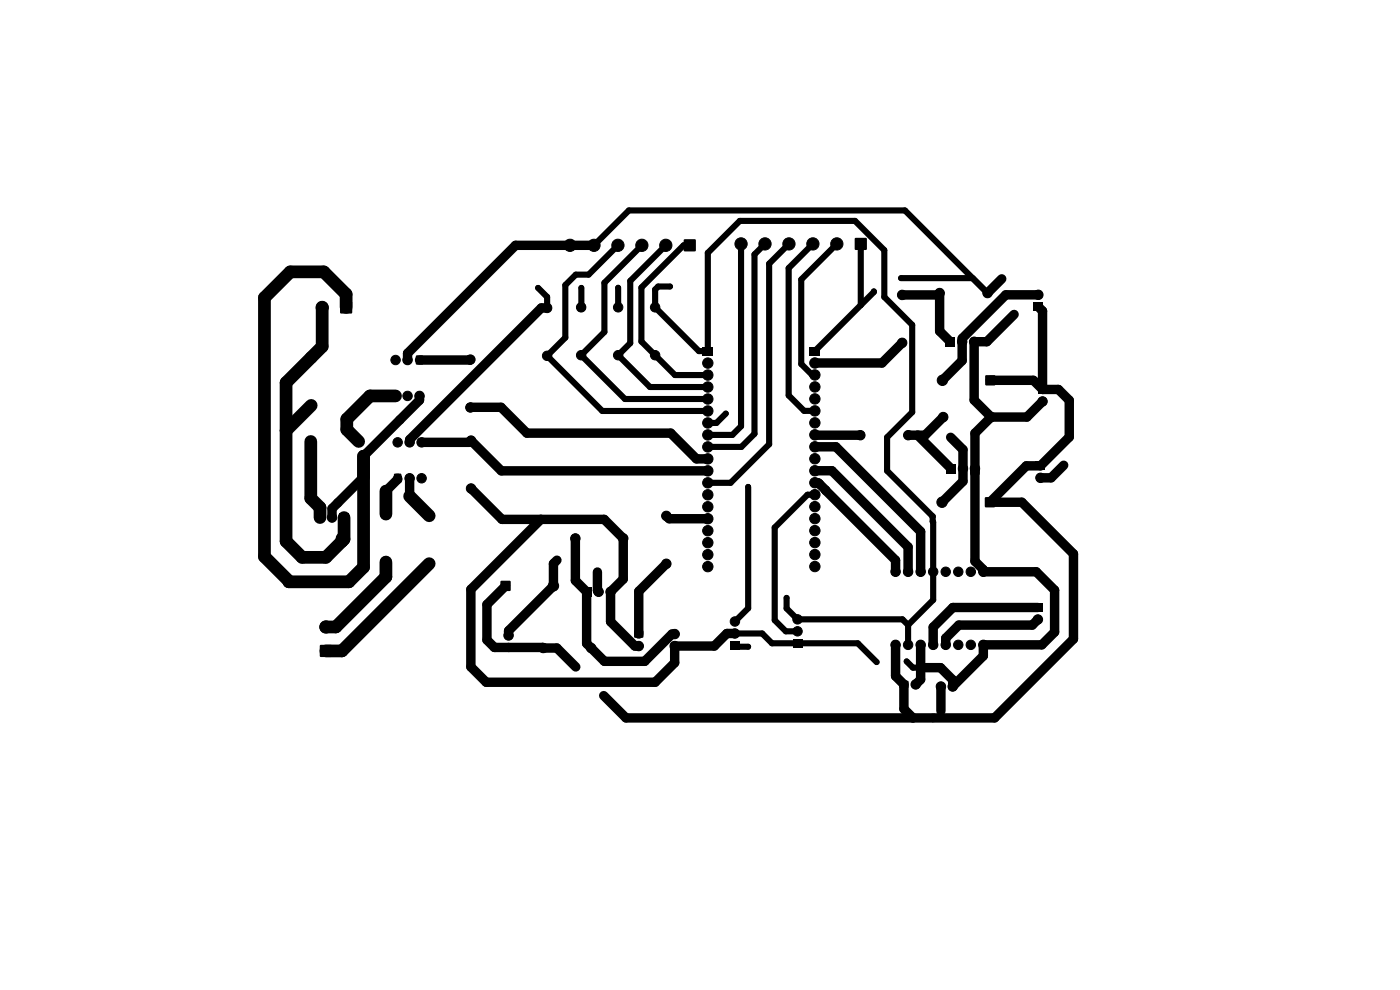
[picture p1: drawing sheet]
<svg xmlns="http://www.w3.org/2000/svg" width="297mm" height="210mm" viewBox="0 0 297 210" stroke-linecap="round" stroke-linejoin="round" font-family="sans-serif">
<g fill="#000" stroke="#000" stroke-width=".21">
<circle cx="120.9" cy="52" r="1.3"/>
<circle cx="126" cy="52" r="1.3"/>
<circle cx="131.1" cy="52" r="1.3"/>
<circle cx="136.2" cy="52" r="1.3"/>
<circle cx="141.2" cy="52" r="1.3"/>
<circle cx="157.2" cy="51.7" r="1.3"/>
<circle cx="162.3" cy="51.7" r="1.3"/>
<circle cx="167.4" cy="51.7" r="1.3"/>
<circle cx="172.4" cy="51.7" r="1.3"/>
<circle cx="177.5" cy="51.7" r="1.3"/>
<circle cx="191.2" cy="59" r=".5"/>
<circle cx="212.5" cy="59.2" r=".5"/>
<circle cx="66" cy="75.8" r="1"/>
<circle cx="68.3" cy="65.2" r="1.3"/>
<circle cx="83.9" cy="76.4" r="1"/>
<circle cx="86.5" cy="76.4" r="1"/>
<circle cx="99.8" cy="76.3" r="1"/>
<circle cx="114.1" cy="61.1" r=".5"/>
<circle cx="116.1" cy="65.3" r="1"/>
<circle cx="116.1" cy="75.5" r="1"/>
<circle cx="123.3" cy="65.2" r="1"/>
<circle cx="123.3" cy="75.3" r="1"/>
<circle cx="123.3" cy="61.1" r=".5"/>
<circle cx="131.1" cy="75.3" r="1"/>
<circle cx="131.1" cy="65.2" r="1"/>
<circle cx="131.1" cy="61" r=".5"/>
<circle cx="139" cy="65.2" r="1"/>
<circle cx="139" cy="75.3" r="1"/>
<circle cx="142.1" cy="60.8" r=".5"/>
<circle cx="150.2" cy="79.6" r="1.1"/>
<circle cx="150.2" cy="77" r="1.1"/>
<circle cx="172.9" cy="79.5" r="1.1"/>
<circle cx="172.9" cy="77" r="1.1"/>
<circle cx="185.4" cy="61.8" r=".5"/>
<circle cx="191.4" cy="72.7" r="1"/>
<circle cx="191.4" cy="62.6" r="1"/>
<circle cx="199.3" cy="62.2" r="1"/>
<circle cx="204.1" cy="72.5" r="1"/>
<circle cx="206.7" cy="72.5" r="1"/>
<circle cx="209.5" cy="62.2" r="1"/>
<circle cx="215.1" cy="66.7" r=".5"/>
<circle cx="220.3" cy="62.5" r="1"/>
<circle cx="65.9" cy="93.6" r="1"/>
<circle cx="66" cy="86" r="1"/>
<circle cx="76.1" cy="93.6" r="1"/>
<circle cx="83.9" cy="84" r="1"/>
<circle cx="84.4" cy="93.8" r="1"/>
<circle cx="86.5" cy="84" r="1"/>
<circle cx="86.9" cy="93.8" r="1"/>
<circle cx="89" cy="84" r="1"/>
<circle cx="89.4" cy="93.8" r="1"/>
<circle cx="99.8" cy="86.4" r="1"/>
<circle cx="99.9" cy="93.5" r="1"/>
<circle cx="150.2" cy="82.1" r="1.1"/>
<circle cx="150.2" cy="84.6" r="1.1"/>
<circle cx="150.2" cy="97.3" r="1.1"/>
<circle cx="150.2" cy="99.9" r="1.1"/>
<circle cx="150.2" cy="92.3" r="1.1"/>
<circle cx="150.2" cy="89.7" r="1.1"/>
<circle cx="150.2" cy="87.2" r="1.1"/>
<circle cx="150.2" cy="94.8" r="1.1"/>
<circle cx="154" cy="87.7" r=".5"/>
<circle cx="172.9" cy="84.6" r="1.1"/>
<circle cx="172.9" cy="97.3" r="1.1"/>
<circle cx="172.9" cy="94.8" r="1.1"/>
<circle cx="172.9" cy="92.2" r="1.1"/>
<circle cx="172.9" cy="82.1" r="1.1"/>
<circle cx="172.9" cy="89.7" r="1.1"/>
<circle cx="172.9" cy="87.2" r="1.1"/>
<circle cx="172.9" cy="99.9" r="1.1"/>
<circle cx="182.5" cy="92.3" r="1"/>
<circle cx="192.7" cy="92.3" r="1"/>
<circle cx="199.9" cy="80.7" r="1.1"/>
<circle cx="200.1" cy="88.5" r="1"/>
<circle cx="201.7" cy="92.8" r=".5"/>
<circle cx="204.3" cy="99.4" r="1"/>
<circle cx="206.8" cy="99.4" r="1"/>
<circle cx="210.3" cy="88.5" r="1"/>
<circle cx="221.2" cy="85.2" r="1"/>
<circle cx="225.7" cy="98.7" r=".5"/>
<circle cx="67.9" cy="109.8" r="1"/>
<circle cx="70.4" cy="109.8" r="1"/>
<circle cx="81.9" cy="109.1" r="1"/>
<circle cx="81.9" cy="119.2" r="1"/>
<circle cx="86.9" cy="101.5" r="1"/>
<circle cx="89.4" cy="101.5" r="1"/>
<circle cx="91.1" cy="119.6" r="1"/>
<circle cx="91.1" cy="109.4" r="1"/>
<circle cx="99.9" cy="103.6" r="1"/>
<circle cx="118.1" cy="118.8" r=".5"/>
<circle cx="122.1" cy="114.2" r="1"/>
<circle cx="132.2" cy="114.2" r="1"/>
<circle cx="141.4" cy="119.6" r="1"/>
<circle cx="141.4" cy="109.4" r="1"/>
<circle cx="150.2" cy="115.1" r="1.1"/>
<circle cx="150.2" cy="107.5" r="1.1"/>
<circle cx="150.2" cy="117.7" r="1.1"/>
<circle cx="150.2" cy="102.4" r="1.1"/>
<circle cx="150.2" cy="110" r="1.1"/>
<circle cx="150.2" cy="105" r="1.1"/>
<circle cx="150.2" cy="112.6" r="1.1"/>
<circle cx="158.7" cy="103.3" r=".5"/>
<circle cx="172.9" cy="110" r="1.1"/>
<circle cx="172.9" cy="107.5" r="1.1"/>
<circle cx="172.9" cy="117.6" r="1.1"/>
<circle cx="172.9" cy="112.6" r="1.1"/>
<circle cx="172.9" cy="115.1" r="1.1"/>
<circle cx="172.9" cy="104.9" r="1.1"/>
<circle cx="172.9" cy="102.4" r="1.1"/>
<circle cx="199.8" cy="106.5" r="1.1"/>
<circle cx="220.7" cy="101.4" r="1"/>
<circle cx="69.1" cy="133" r="1.3"/>
<circle cx="107.9" cy="134.8" r="1"/>
<circle cx="115.2" cy="137.5" r="1"/>
<circle cx="117.4" cy="124.3" r="1.1"/>
<circle cx="125.4" cy="137.5" r="1"/>
<circle cx="126.7" cy="121.3" r=".5"/>
<circle cx="127" cy="125.5" r="1"/>
<circle cx="129.5" cy="125.5" r="1"/>
<circle cx="135.5" cy="137" r="1"/>
<circle cx="143.1" cy="134.5" r="1"/>
<circle cx="143.1" cy="137" r="1"/>
<circle cx="150.2" cy="120.2" r="1.1"/>
<circle cx="155.9" cy="134.4" r="1"/>
<circle cx="155.9" cy="131.8" r="1"/>
<circle cx="158.7" cy="137.2" r=".5"/>
<circle cx="166.9" cy="126.8" r=".5"/>
<circle cx="169.2" cy="133.9" r="1"/>
<circle cx="169.2" cy="131.4" r="1"/>
<circle cx="172.9" cy="120.2" r="1.1"/>
<circle cx="190" cy="121.3" r="1"/>
<circle cx="190" cy="136.8" r="1"/>
<circle cx="192.7" cy="121.3" r="1"/>
<circle cx="192.7" cy="136.8" r="1"/>
<circle cx="195.3" cy="121.3" r="1"/>
<circle cx="195.3" cy="136.8" r="1"/>
<circle cx="198" cy="121.3" r="1"/>
<circle cx="198" cy="136.8" r="1"/>
<circle cx="200.6" cy="121.3" r="1"/>
<circle cx="200.6" cy="136.8" r="1"/>
<circle cx="203.3" cy="121.3" r="1"/>
<circle cx="203.3" cy="136.8" r="1"/>
<circle cx="205.9" cy="121.3" r="1"/>
<circle cx="205.9" cy="136.8" r="1"/>
<circle cx="208.6" cy="121.3" r="1"/>
<circle cx="208.6" cy="136.8" r="1"/>
<circle cx="220.2" cy="131.4" r="1"/>
<circle cx="122.1" cy="141.5" r=".5"/>
<circle cx="128.1" cy="147.6" r=".5"/>
<circle cx="186" cy="140.4" r=".5"/>
<circle cx="192.3" cy="140.3" r=".5"/>
<circle cx="194.3" cy="145.2" r="1"/>
<circle cx="199.6" cy="145.6" r="1"/>
<circle cx="202.1" cy="145.6" r="1"/>
</g>
<g fill="#000">
<path d="M145.1 50.8h2.5v2.5h-2.5zM181.4 50.5h2.4v2.5h-2.4zM72.2 64h2.5v2.4h-2.5zM88.3 75.4h1.4v1.9h-1.4zM149.1 73.6h2.2v1.7h-2.2zM171.8 73.6h2.2v1.7h-2.2zM200.6 71.5h2v2h-2zM219.3 64.2h2v1.7h-2zM209.1 79.6h2v2.1h-2zM219.7 98h2v1.7h-2zM220.2 81.8h2v1.7h-2zM72 108.8h2v2h-2z"/>
<path d="M83.6 100.5h1.5v1.9h-1.5zM200.7 98.4h2v2h-2zM209 105.5h2v2.1h-2zM67.9 136.9h2.5v2.4h-2.5zM106.2 123.3h2.1v2h-2.1zM106.9 136.5h2v1.7h-2zM123.5 124.5h2v2h-2zM134.6 133.8h1.8v1.4h-1.8zM154.9 136.1h2v1.7h-2zM168.2 135.6h2v1.7h-2zM219.2 128h2v1.7h-2zM190.8 144.5h1.9v1.4h-1.9z"/>
</g>
<g fill="none" stroke="#000" stroke-width="2">
<path d="M126 52h-16.6l-22.9 23v1.4M212.5 59.2l-3 3M99.8 76.3l-10.8 .1M116.1 65.3h-1.3l-27.9 28v.5M123.3 65.2h.1M191.4 62.6h7.5l.4-.4v8.1l2.3 2.2M191.4 72.7l-4.3 4.3h-14.2M215.1 66.7l-5.8 5.8h-2.6v12.4l3.6 3.6M220.3 65.1l.9 .9v16.6M220.3 62.5h-6.9l-9.3 9.3v4.7l-4.2 4.2M89 84v.9l-11.9 11.9M89.4 93.8h10.2l.3-.3 6.4 6.4h43.9"/>
<path d="M99.8 86.4h6.5l5.5 5.5h30.5l5.5 5.4h2.4M172.9 94.8h4.4l18 18v8.5M172.9 99.9h3.6l16.1 16.1v5.3M172.9 92.2l9.6 .1M194.7 92.3l7 7.1M200.1 88.5l-3.8 3.8h-3.6M201.7 92.8l2.6 2.6v6.7l-4.5 4.4M210.1 80.7h9.1l2 1.9M210.3 88.5l-3.5 3.4v27.2l1.8 1.7v.5h11.2l3.9 3.9v8.9l-2.7 2.7h-12.4v2.3l-6.5 6.5v-1.4l-2.6-2.6h-4.2M221.2 82.6h3.3l2.3 2.3v7.8l-6.1 6.1h-3l-7.7 7.7h6.8l10.9 11v18.1l-16.7 16.7h-12.9M221.2 85.2l-3.3 3.3h-7.6M225.7 98.7l-2.7 2.7h-2.3"/>
<path d="M77.1 101.2l-6.7 6.7v1.9M84.4 101.5v.2l-2.5 2.5M86.9 101.5v3.8M99.9 103.6l6.6 6.6h21.7l4 4v8.6l-2.7 2.7v6.4l5.2 5.1h.8M114.7 110.2l-14.8 14.8v16.5l3.2 3.2h35.9l4.1-4.1v-3.6h8.4l2.7-2.6h1.7M118.1 118.8l-.7 .8v4.7l-9.5 9.5v1M122.1 114.2v8.9l2.3 2.4v11l3.8 3.8h8.6l5.8-5.8h.5M141.4 109.4l.6 .6h8.2M141.4 119.6l-5.9 5.8v9.1M172.9 102.4h.6l.3 .2M173.8 102.6h.1M173.8 102.6l1.4 1.4"/>
<path d="M175.2 104l14.8 14.9v2.4M175.2 104h.1M107.2 124.3l-3.9 3.9v7.6l1.6 1.5 13.2 .2 4 4M126.7 121.3v4l.3 .2M190 136.8v6.6l1.8 1.8v5.2l1.9 1.9M195.3 136.8v7.3l-1 1.1M220.2 128.9h-18.1l-4.1 4.1v3.8M220.2 131.4l-1.2 1.2h-15.6l-2.8 2.8v1.4M128.1 147.6l4.7 4.7h65M199.6 145.6v5.2"/>
</g>
<path d="M68.3 65.2v8.3l-7.6 7.7v33.6l3.4 3.4h5l3.9-3.8v-4.6M73.4 65.2v-2.8l-4.7-4.7h-7.1l-5.5 5.5v54.9l5.2 5.2v.1h12.7l3.1-3.1v-23.5M65.9 93.7v12l2 2v2.1M66 86l-5.3 5.3M83.9 84h-5.4l-4.9 4.9v2.2l2.5 2.6M72.5 114.2v.6M81.9 104.2v4.9M81.9 119.2v3.2l-10.6 10.6h-2.2M86.9 105.3l4.1 4.1M91 119.6l-18.5 18.5h-3.4" fill="none" stroke="#000" stroke-width="2.7"/>
<g fill="none" stroke="#000" stroke-width="1.3">
<path d="M126 52l7.4-7.4h58.6l17.5 17.6M131.1 52l-6.2 6.3h-2.8l-2.2 2.2v11.1l-3.8 3.9 11.7 11.7h22.4M136.2 52l-8 8v10.4l-4.9 5 9.3 9.2h17.6M141.2 52l-7.5 7.6v13.2l-2.6 2.6 6.8 6.7h12.3M146.3 52h-1.3l-8.9 9v11.4l7.1 7.2h7M157.2 51.7v38.7l-1.8 1.9h-5.2M162.3 51.7l-2.2 2.3v38l-2.8 2.8h-7.1M167.4 51.7l-4.2 4.2v38.3l-8.2 8.2h-4.8M172.5 51.7l-5.2 5.2v27l3.3 3.3h2.3M177.5 51.7l-7.5 7.6v17.9l2.3 2.3h.6M182.6 51.7v13M191.1 59h15.2l3.2 3.2"/>
<path d="M114.1 61.1l2 1.9v2.3M123.3 61.1v4.1M131.1 61v4.2M142.1 60.8h-2.5l-.6 .6v3.8l9.3 9.3h1.9v-20.9l6.7-6.7h24.5l6.2 6.2v9.9l5.9 5.9v18.5l-5.3 5.4v7.1l9.7 9.6M185.4 61.8l-12.5 12.7M209.5 62v.2M154 87.7l-2 2h-1.8M158.7 103.3v25.7l-2.8 2.8M172.9 104.9h-1.6l-7 7v19.7l2.4 2.3h2.5M197.9 109.5l.1 17.8-5.4 5.3M197.9 109.5l-.1 .1M155.9 134.4h5.8l2.1 2.1h18.2l4 4"/>
<path d="M155.9 136.9h.4l.3 .3h2.1M166.9 126.8v2.3l2.3 2.3h22.2l1.2 1.2M192.6 132.6v4.2M192.3 140.3l1.4 1.3h1.6"/>
</g>
</svg>
